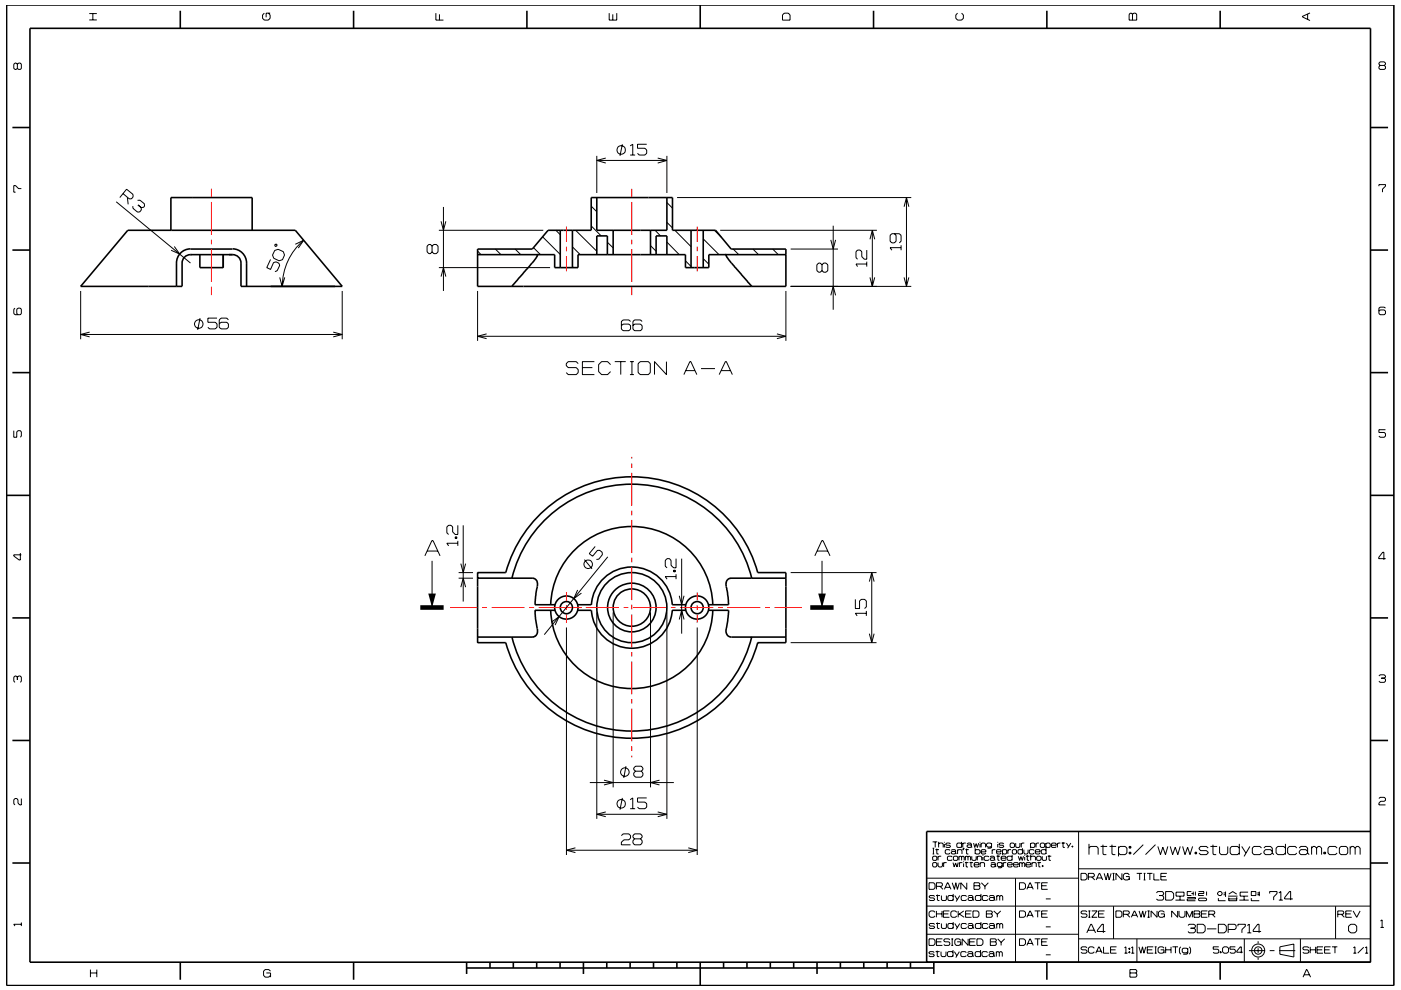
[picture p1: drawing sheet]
<svg xmlns="http://www.w3.org/2000/svg" width="297mm" height="210mm" viewBox="0 0 297 210" stroke-linecap="round" stroke-linejoin="round" font-family="sans-serif">
<g fill="none" stroke="#000" stroke-width=".21">
<path d="M3.7 13.6l-.3-.2h-.2l-.3 .2v.9l.3 .2 .5-.2M3.7 13.6l.2-.2h.4l.2 .2v.9l-.2 .2h-.4l-.2-.2M3.7 13.6v.9M18.9 4.2h1.6M18.9 2.9h1.6M19.7 2.9v1.3M56 2.8l-.3 .4v.7l.3 .4h.9l.4-.4v-.7l-.4-.4M57.3 2.8h-.9v.9M92.4 2.8v1.5h1.6M93.2 3v1.3M129.2 2.8v1.5h1.6v-1.5M129.9 3v1.3"/>
<path d="M166.3 2.8h.8l.4 .4v1.1h-1.6v-1.1zM203 2.8l-.4 .4v.7l.4 .4h.9l.4-.4v-.7l-.4-.4M239.6 2.8h.3l.2 .2 .3-.2h.3l.3 .2v1.3h-1.6v-1.3zM240.1 3v1.3M277.2 3v1.1M277.7 2.7l-1.6 .8v.1l1.6 .8M292.6 13.9l-.2-.3v-.2l.2-.3h.9l.2 .3v.2l-.2 .3M292.6 13.9l-.2 .2v.4l.2 .2h.9l.2-.2v-.4l-.2-.2M292.6 13.9h.9M126.5 33.1v7.8M126.5 34h14.9M128.4 33.5l-1.9 .5 1.9 .6"/>
<path d="M132 30.6l-.6 2.5M133.6 30.9l.6-.3v2.3M133.6 32.9h1.1M137.1 30.6h-1.9v.8h1.5l.4 .4v.7l-.4 .4h-1.2l-.3-.4M139.4 33.5l2 .5-2 .6M141.4 33.1v7.8M292.4 39.5v-.3h1.3v.3l-.6 .6v.7M4.5 40h-.6l-.6-.6h-.4v1.4h.4M24.6 42.8l15.8 13M26.1 41.1l1.3 1.1h.5l.3-.5v-.5l-1.4-1.1-1.4 1.8M27 41.9l.2 1.4M28.2 43.7v.5l1 .8h.4l.4-.5-.1-.5"/>
<path d="M29.2 42.5h.5l.9 .7v.5l-.2 .3h-.5M29.2 43.5l.7 .5M37 52.3l1.1 1.6-1.8-.8M57.4 55l-.8 1.8 .8 .3 .6-1.4 .5-.2 .6 .3 .2 .5-.5 1.1-.5 .2M58.2 53.1l.8-.2 1.1 .5 .2 .7-.4 1-.7 .2-1.2-.5-.2-.7zM58.3 51.9l.4-.1v.4h-.4zM59.3 58.8l.5 1.9 .6-1.9M62.6 51.8l1.8-.8-1.2 1.6M64.4 51a12.8 12.8 0 0 0-4.5 9.7M91.6 52.2v1.2M91.6 52.2l-.3-.3h-.4l-.4 .3v1.2l.4 .4h.4l.3-.4M91.6 52.2l.4-.3h.5l.4 .3v1.2l-.4 .4h-.5l-.4-.4"/>
<path d="M93 48.8h22.2M93.1 56.8h23.5M93.5 46.9l.5 1.9 .5-1.9M93.5 58.7l.5-1.9 .5 1.9M94 43.9v17.8M101.3 53.2l.7 .8M105 52.8l1.2 1.2M109.2 52.8l1.2 1.2M113.1 52.5l1.5 1.5M115 50.2l3.8 3.8M117.9 48.8l.9 1M121.4 52.4l1.6 1.6"/>
<path d="M121.4 56.5l.2 .3M122 48.8l4.5 4.5M125.3 47.9l2.2 2.1M125.3 43.7l1.2 1.2M128.8 51.4l1.2 1.2M137.9 52.1l1.2 1.2M138.9 48.8l1.1 1.2M141.4 43l1.2 1.2M141.4 47.2l1.2 1.1M141.4 51.3l2.6 2.7M143.1 48.8l3.4 3.5M143.6 41.9h49.6"/>
<path d="M145.3 55.3l1.2 1.2M149.1 50.7l3.3 3.3M149.1 54.9l1.2 1.1M151.5 48.8l1.4 1.5M152.7 48.8h33.2M155.5 52.8l1.1 1.2M159.6 52.8l1.2 1.2M163.8 52.8l1.2 1.2M167.6 52.8h10.1M174.3 56.2v1.2M174.3 56.2l-.4-.4h-.3l-.4 .4v1.2l.4 .3h.3l.4-.3M174.3 56.2l.3-.4h.5l.4 .4v1.2l-.4 .3h-.5l-.3-.3"/>
<path d="M176.1 50.9l.6 1.9 .5-1.9M176.7 47.9v17.8M183.8 56h-2.3l.3 .5M183.8 53v2h-.5l-.6-.6v-1l-.3-.4h-.6l-.3 .4v1.2l.3 .4M183.8 55.5v1M184.4 58.8l.6 1.9 .5-1.9M184.4 50.8l.6-2 .5 2M185 48.8v11.9M189.6 49.6l.4 .3v1.3l-.4 .3h-.5l-.4-.3v-1.3l.4-.3h1.6l.3 .3v1.3l-.3 .3M191 52.5h-2.3l.4 .6M191 52v1.1M191.7 58.8l.5 1.9 .5-1.9"/>
<path d="M191.7 43.9l.5-2 .5 2M192.2 41.9v18.8M3.2 65.4l-.3 .2v.9l.3 .3h1.1l.2-.3v-.9l-.2-.2h-.5l-.2 .2v.9l.2 .3M17.1 61.7v10.3M17.1 70.9h55.5M19 70.4l-1.9 .5 1.9 .6M42.4 67.5l-.5 2.5M46 67.5h-1.9v.9h1.5l.4 .3v.7l-.4 .4h-1.2l-.3-.4M48.4 67.9l-.3-.4h-1.2l-.4 .4v1.5l.4 .4h1.2l.3-.4v-.7l-.3-.3h-1.2l-.4 .3M70.7 70.4l1.9 .5-1.9 .6M72.6 61.7v10.3M101.3 61.7v10.6"/>
<path d="M101.3 71.3h65.3M103.2 70.8l-1.9 .5 1.9 .5M122.6 77.1l-.4-.4h-1.7l-.4 .4v.4l.4 .5h1.7l.4 .4v.6l-.4 .5h-1.7l-.4-.5M123.5 78h2.1M126 76.7h-2.5v2.8h2.5M129.5 77.3l-.7-.6h-1.2l-.7 .6v1.5l.7 .7h1.2l.7-.7M130.3 76.7h2.4M131.6 76.7v2.8M133.6 76.7h.8M133.6 79.5h.8M133.7 68.2l-.4-.3h-1.2l-.4 .3v1.6l.4 .3h1.2l.4-.3v-.7l-.4-.4h-1.2l-.4 .4M134 76.7v2.8"/>
<path d="M135.3 77.1l.5-.4h1.7l.4 .4v1.9l-.4 .5h-1.7l-.5-.5zM136.1 68.2l-.3-.3h-1.3l-.3 .3v1.6l.3 .3h1.3l.3-.3v-.7l-.3-.4h-1.3l-.3 .4M141.3 76.7v2.8l-2.5-2.8v2.8M145 79.5l1.3-2.8h.2l1.2 2.8M145.4 78.6h1.9M148.6 78.2h3M152.5 79.5l1.3-2.8h.2l1.3 2.8M152.9 78.6h2M164.7 70.8l1.9 .5-1.9 .5M166.6 61.7v10.6M167.6 60.7h25.6M176.1 62.6l.6-1.9 .5 1.9"/>
<path d="M293.7 65.4l-.2-.3h-.9l-.2 .3v1.1l.2 .3h.9l.2-.3v-.5l-.2-.3h-.9l-.2 .3M2.9 91.3v1.4h.7v-1.1l.2-.3h.5l.2 .3v.9l-.2 .2M293.7 91.1h-1.3v.6h1.1l.2 .3v.5l-.2 .2h-.9l-.2-.2M4.3 117.3v1.5h-.2l-1.2-.9v-.2h1.6M90.1 117.9l1.5-3.2h.2l1.5 3.2M90.6 116.9h2.2M91.6 119v9.9M96.5 113.9h.4v.3h-.4zM96.5 114h.4M97.1 115.2h-2.4l.4 .6M97.1 111.4v2h-.6l-.5-.6v-1l-.4-.4h-.5l-.4 .4v1.2l.4 .4M97.1 114.7v1.1"/>
<path d="M97.7 119.5l.5 1.9 .5-1.9M98.2 111.4v16.2M123.9 118.7l1.6 1.9M126.2 115.9l-1.3 1.5 .7 .6 1.1-1.3h.4l.6 .4v.5l-.7 1-.6 .1M128.9 118.1l-13.5 16.5M143.3 118.5v1.9h-.5l-.5-.5v-1l-.4-.4h-.5l-.3 .4v1.2l.3 .3M144.5 118.5v15.9M172.8 117.9l1.4-3.2h.3l1.5 3.2M173.3 116.9h2.2M174.3 119v9.9M293.8 118.5h-1.5v-.3l.9-1.1h.2v1.6M97.2 122.6h3.1"/>
<path d="M97.2 121.5h3.1M97.7 124.5l.5-1.9 .5 1.9M116.9 131.9l1.6-1.1-.8 1.8M120.1 133.1v48.2M122.5 125.1l-.8 1.9 1.6-1.2M126.5 129.9v43.8M130 129.9v37.1M137.9 129.9v37.1M141.4 129.9v43.8M142.8 120.9h.4v.4h-.4zM142.8 121.1h.4M143.3 122.3h-2.2l.3 .5"/>
<path d="M143.3 121.8v1M144 126.4l.5 1.9 .5-1.9M144 131.4l.5-1.9 .5 1.9M147.8 133.1v48.2M167.6 121.4h18.2M167.6 136.3h18.2M181.4 127.1v2h.8v-1.6l.4-.4h.7l.4 .4v1.2l-.4 .4M183.7 130.1h-2.3l.3 .5M183.7 129.6v1M184.3 123.4l.5-1.9 .5 1.9M184.3 134.4l.5 1.9 .5-1.9M184.8 121.5v14.8"/>
<path d="M3.7 143.6l-.3-.2h-.2l-.3 .2v.9l.3 .2M3.7 143.6l.2-.2h.4l.2 .2v.9l-.2 .2M3.7 143.6v.6M292.4 143.4l.2-.3h.9l.2 .3v.2l-.2 .2M292.9 143.8h.6M293.5 143.8l.2 .3v.4l-.2 .2h-.9l-.2-.2M4.5 169.4v1.3h-.3l-.4-.4v-.7l-.2-.2h-.4l-.3 .2v.9l.3 .2M122 179.8l-1.9 .5 1.9 .5M125.1 166h17.8M126.5 172.7h14.9M128.1 165.5l1.9 .5-1.9 .5M128.4 172.2l-1.9 .5 1.9 .5"/>
<path d="M131.7 177.2l.4-.3h1.2l.4 .3v.6l-.4 .3h-1l-.6 .5v.6h2M132 169.2l-.6 2.5M132.7 162.5l-.5 2.5M133.6 169.6l.6-.4v2.3M133.6 171.5h1.1M134.5 177.9l-.3 .4v.5l.3 .4h1.3l.3-.4v-.5l-.3-.4M134.5 177.9l-.3-.3v-.4l.3-.3h1.3l.3 .3v.4l-.3 .3M134.5 177.9h1.3M134.7 163.6l-.3-.4v-.3l.3-.4h1.3l.3 .4v.3l-.3 .4M134.7 163.6l-.3 .3v.6l.3 .3h1.3l.3-.3v-.6l-.3-.3M134.7 163.6h1.3M137.1 169.2h-1.9v.9h1.5l.4 .4v.7l-.4 .3h-1.2l-.3-.3"/>
<path d="M139.4 172.2l2 .5-2 .5M139.8 165.5l-1.9 .5 1.9 .5M145.9 179.8l1.9 .5-1.9 .5M197.7 178.6h1M197.7 179.9h.4M197.9 179.9v1.2M198.3 178.6v1.1M198.6 180v1.1h.4M199 179l.2-.2h.6l.2 .2v.7M199 178.6v1.1M200.2 178.6v.1M200.2 179v.7"/>
<path d="M201.5 179l-.2-.2h-.6l-.2 .3 .2 .2h.6l.2 .3-.2 .1h-.6l-.2-.1M203.9 179l-.2-.2h-.7l-.1 .2v.6l.1 .1h.7l.2-.1M203.9 178.6v1.1M204.1 178.8v.9M204.2 179.9h.2l-.2 .4zM204.3 179.9l-.1 .4M204.8 178.8h-.5l-.2 .2M204.9 180v1.1h.4M205 179l.2-.2h.6l.2 .2v.6M206 179.4l-.2-.2h-.6l-.2 .2 .2 .3h.6l.2-.1M206 179.6l.1 .1M206.4 178.8l.3 .9 .3-.8 .2 .8 .3-.9"/>
<path d="M206.8 179.9v1.2M207.8 178.6v.1M207.8 179v.7M208 179l.2-.2h.5l.3 .2v.7M208 178.8v.9M210.2 179l-.2-.2h-.6l-.2 .2v.4l.2 .3h.6l.2-.3M210.2 178.8v.9l-.2 .2h-.6M211.5 178.6v.1M211.5 179v.7M212.8 179l-.2-.2h-.6l-.2 .3 .2 .2h.6l.2 .3-.2 .1h-.6l-.2-.1M214.3 178.8h.6l.2 .2v.6l-.2 .1h-.6l-.1-.1v-.6zM215.3 178.8v.8l.2 .1h.6l.1-.1v-.8"/>
<path d="M216.5 178.8v.9M216.8 179.9v1.2M217.2 178.8h-.5l-.2 .2M218.5 179l.2-.2h.5l.2 .2v.6l-.2 .1h-.5l-.2-.1M218.5 178.8v1.1M219.7 178.8v.9M220.3 178.8h-.5l-.1 .2M220.6 179l.2-.2h.5l.2 .2v.6l-.2 .1h-.5l-.2-.1zM221.7 179l.3-.2h.5l.2 .2v.6l-.2 .1h-.5l-.3-.1M221.7 178.8v1.1M221.8 179.9v1.2M222.9 179.3h1l-.1-.5h-.7l-.2 .2v.6l.2 .1h.7l.1-.1"/>
<path d="M224.2 178.8v.9M224.8 178.8h-.4l-.2 .2M225.1 178.8h.7M225.4 178.6v1.1h.4M226.1 178.8l.5 .8M227 178.8l-.6 1.1M227.3 179.4h.2v.3h-.2zM227.4 179.4v.3M228.7 176.4v27.7M230.9 179.9l.3-.4h1.3l.3 .4v1.4M230.9 179v2.3M233.3 179.5h1.4"/>
<path d="M233.8 179.2v1.9l.2 .2h.6M235.2 179.5h1.4M235.8 179.2v1.9l.2 .2h.5M237.1 179.9l.4-.4h1l.4 .4v1l-.4 .4h-1l-.4-.4M237.1 179.5v2.1M239.4 179.5h.4v.4h-.4zM239.6 179.5v.4M242.4 179.2l-2.1 2.1M245 179.2l-2.1 2.1M245.5 179.5l.5 1.8 .5-1.6 .6 1.6 .5-1.8M248.1 179.5l.5 1.8 .6-1.6 .5 1.6 .5-1.8M250.7 179.5l.5 1.8 .6-1.6 .5 1.6 .6-1.8"/>
<path d="M256.2 179.9l-.4-.4h-1.2l-.4 .4 .4 .5h1.2l.4 .5-.4 .4h-1.2l-.4-.4M256.6 179.5h1.5M257.2 179.2v1.9l.1 .2h.6M258.6 179.5v1.4l.3 .4h1.1l.3-.4v-1.4M262.8 179.9l-.4-.4h-1.2l-.4 .4v1l.4 .4h1.2l.4-.4M262.8 179v2.3M263.3 179.5l.9 1.4M265 179.5l-1.2 2.1M267.5 179.9l-.4-.4h-1.2l-.4 .4v1l.4 .4h1.2l.4-.4M268 179.9l.3-.4h1.1l.3 .4v1M272.5 179.9l-.3-.4h-1.3l-.3 .4v1l.3 .4h1.3l.3-.4M272.5 179v2.3"/>
<path d="M274.9 179.9l-.3-.4h-1.2l-.4 .4v1l.4 .4h1.2l.3-.4M275.5 179.9l.3-.4h1.1l.3 .4v1M278.1 179.9l.3-.4h.4l.3 .4M278.1 179.5v1.8M279.1 179.9l.4-.4h.3l.4 .4v1.4M279.1 179.9v1.4M283.5 179.9l-.4-.4h-1.2l-.3 .4v1l.3 .4h1.2l.4-.4M284.3 179.5h1.1l.3 .4v1l-.3 .4h-1.1l-.3-.4v-1zM286.3 179.9l.3-.4h.3l.4 .4M286.3 179.5v1.8M287.3 179.9l.4-.4h.3l.4 .4v1.4M287.3 179.9v1.4"/>
<path d="M292.4 169.4l.2-.3h.9l.2 .3v.3l-.2 .3h-.8l-.3 .3v.4h1.3M4.5 195.7v.7M4.5 196h-1.6l.3 .4M120.1 180.3h27.7M196.5 198.2h32.2M196.5 192.2h94.1M196.6 186.3h32.1M197 199.1h.9l.3 .4v.7l-.3 .3h-.9zM197 187.2h.9l.3 .4v.7l-.3 .3h-.9zM197.7 181.1h.4M197.7 181.8l.2-.2h.6l.1 .2v.5l-.1 .2h-.6l-.2-.2zM197.7 183.1l.2-.1h.6l.1 .1v.6l-.1 .2h-.6l-.2-.2z"/>
<path d="M198.2 190.2l-.2-.3h-.8l-.2 .3 .2 .3h.8l.2 .3-.2 .2h-.8l-.2-.2M198.2 196.1l-.2-.2h-.8l-.2 .2 .2 .3h.8l.2 .2-.2 .3h-.8l-.2-.2M198.2 193.5l-.2-.3h-.7l-.3 .3v.8l.3 .3h.7l.2-.3M198.3 180.2h.8M198.5 189.9h.8M198.5 195.9h.8M198.5 188h1.1l.2-.2v-.4l-.2-.2h-1.1v1.4M198.5 199.8h1.1M198.5 193.2v1.4M198.5 193.8h1.2M198.7 189.7v1.2l.5 .1M198.7 195.7v1.1l.5 .1"/>
<path d="M198.9 183v.7l.2 .2h.5l.2-.2v-.7M198.9 181.6v.9M199.3 188l.6 .6M199.6 181.6h-.5l-.2 .2M199.6 189.9v.9l.2 .2h.6l.3-.2v-.9M199.6 195.9v.8l.2 .2h.6l.3-.2v-.8M199.7 193.2v1.4M199.8 199.1h-1.3v1.4h1.3M200 193.8h1.1M200.1 183v.9M200.2 188.6l.7-1.4h.1l.6 1.4M200.4 188.2h1"/>
<path d="M200.7 183h-.5l-.1 .1M201.3 193.2h-1.3v1.4h1.3M201.4 199.3l-.2-.2h-.9l-.2 .5 .2 .2h.9l.2 .2v.3l-.2 .2h-.9l-.2-.2M201.4 180.4l-.1-.2h-.7l-.2 .2v.5l.2 .2h.7l.1-.2M201.7 180.4l.2-.2h.5l.2 .2v.5M201.7 199.1h.4M201.9 199.1v1.4M201.9 187.2l.5 1.4 .2-1.4 .4 1.4 .4-1.4M201.9 181.8l-.2-.2h-.7l-.1 .2v.5l.1 .2h.7l.2-.2M202.1 183l.2 .9 .3-.9 .3 .9 .3-.9M202.1 190.2l-.2-.3h-.7l-.2 .3v.6l.2 .2h.7l.2-.2M202.1 196.1l-.2-.2h-.7l-.2 .2v.6l.2 .2h.7l.2-.2"/>
<path d="M202.1 189.6v1.4M202.1 195.6v1.3M202.1 181.8l.2-.2h.6l.2 .2v.5l-.2 .2h-.6l-.2-.2zM202.4 189.9l.5 .9M202.4 195.9l.5 .8M202.6 180.8l-.2-.2h-.5l-.2 .2 .2 .3h.5l.2-.2M202.6 180.9l.2 .2M202.9 193.5l-.3-.3h-.7l-.3 .3v.8l.3 .3h.7l.3-.3M202.9 199.8h.8v.7M203 180.4l.2-.2h.6l.2 .2v.7M203 180.2v.9M203.2 193.2v1.4"/>
<path d="M203.3 181.8l.2-.2 .4 .2M203.3 181.6v.9M203.4 193.8l1 .8M203.4 183v.9M203.5 189.9l-.8 1.3M203.5 195.9l-.8 1.2M203.7 199.5l-.3-.4h-.7l-.3 .4v.7l.3 .3h.7l.3-.3M203.9 181.8v.7M203.9 181.8l.1-.2 .4 .2v.7M204 183h-.4l-.2 .1M204.3 182.7v.2M204.3 183.1v.8"/>
<path d="M204.3 193.2l-1.1 .8M204.6 183h.7M204.7 180.2h.7M204.7 181.6v.9M204.7 181.8l.1-.2 .4 .2M204.7 193.8h1.1M204.8 182.8v1l.4 .1M204.9 190.2l-.2-.3h-.7l-.2 .3v.6l.2 .2h.7l.2-.2M204.9 196.1l-.2-.2h-.7l-.2 .2v.6l.2 .2h.7l.2-.2M205 187.2v1.4l-1.3-1.4v1.4M205.2 190.2l.2-.3h.7l.2 .3v.6M205.2 196.1l.2-.2h.7l.2 .2v.6"/>
<path d="M205.2 181.8v.7M205.2 181.8l.2-.2 .4 .2v.7M205.3 199.1v1.4l-1.3-1.4v1.4M205.6 183h.7M205.6 199.8h1M205.9 182.8v1l.3 .1M206 193.2h-1.3v1.4h1.3M206 181.6v.7l.2 .2h.6l.2-.2v-.7M206.3 193.2h1l.3 .3v.8l-.3 .3h-1zM206.3 190.6l-.2-.2h-.7l-.2 .2 .2 .4h.7l.2-.2M206.3 196.5l-.2-.2h-.7l-.2 .2 .2 .4h.7l.2-.2M206.3 190.8l.2 .2"/>
<path d="M206.3 196.7l.2 .2M206.5 187.2h1.1l.2 .2-.2 .5 .2 .2v.3l-.2 .2h-1.1zM206.5 187.9h1.1M206.5 183.4h1.1l-.2-.4h-.7l-.2 .1v.6l.2 .2h.7l.2-.2M206.8 180.4l.1-.2h.7l.2 .2v.5l-.2 .2h-.7l-.1-.2M206.8 199.1h-1.2v1.4h1.2M207.1 199.1h1l.3 .4v.7l-.3 .3h-1zM207.2 181.8l.2-.2h.5l.2 .2v.7M207.2 181.6v.9M207.8 183.1l.2-.1h.6l.1 .1v.8M207.8 183v.9M208 190.2l-.2-.3h-.8l-.2 .3v.6l.2 .2h.8l.2-.2"/>
<path d="M208 196.1l-.2-.2h-.8l-.2 .2v.6l.2 .2h.8l.2-.2M208 189.6v1.4M208 195.6v1.3M208 180.7h1v-.3l-.2-.2h-.6l-.2 .2v.5l.2 .2h.6l.2-.2M208.1 187.2l.7 .8M208.4 181.3v.2M208.4 181.8v.7M208.8 188v.6M209.1 193.2h1.1l.2 .2-.2 .4 .2 .2v.3l-.2 .3h-1.1zM209.1 193.8h1.1M209.5 190.2l-.3-.3h-.7l-.2 .3v.6l.2 .2h.7l.3-.2M209.5 196.1l-.3-.2h-.7l-.2 .2v.6l.2 .2h.7l.3-.2"/>
<path d="M209.5 187.2l-.7 .8M209.7 181.8l-.2-.2h-.7l-.1 .2v.5l.1 .2h.7l.2-.2M209.7 190.2l.3-.3h.6l.2 .3v.6M209.7 196.1l.3-.2h.6l.2 .2v.6M209.9 181.8l.2-.2h.5l.3 .2v.5M210 199.1h1l.2 .2-.2 .5 .2 .2v.3l-.2 .2h-1zM210 199.8h1M210.1 183.1l.2-.1h.5l.2 .1v.6M210.4 180.2v.9M210.7 193.2l.8 .7M210.8 190.6l-.2-.2h-.6l-.3 .2v.2l.3 .2h.6l.2-.2M210.8 196.5l-.2-.2h-.6l-.3 .2v.2l.3 .2h.6l.2-.2"/>
<path d="M210.8 190.8l.2 .2M210.8 196.7l.2 .2M210.9 182.2l-.3-.3h-.5l-.2 .3 .2 .3h.5l.3-.2M210.9 182.3l.1 .2M211 183.5l-.2-.2h-.5l-.2 .2 .2 .4h.5l.2-.2M211 183.7l.2 .2M211 180.2h-.4l-.2 .2M211.3 181.6h.7M211.3 180.7h1l-.2-.5h-.6l-.2 .2v.5l.2 .2h.6l.2-.2M211.3 190.2l.2-.3 .5 .3M211.3 189.9v1.1M211.3 195.9v1"/>
<path d="M211.3 196.1l.2-.2 .5 .2M211.5 193.9v.7M211.5 199.1l.8 .8M211.6 181.4v1l.3 .1M212 190.2l.2-.3 .4 .3v.8M212 190.2v.8M212 196.1v.8M212 196.1l.2-.2 .4 .2v.8M212.2 193.2l-.7 .7M212.3 182h1v-.2l-.2-.2h-.6l-.2 .2v.5l.2 .2h.6l.2-.2M212.3 199.9v.6M212.5 183.1l-.2-.1h-.7l-.2 .1v.5l.2 .2h.7l.2-.2"/>
<path d="M212.5 183v.9l-.2 .2h-.7M212.6 180.4l.1-.2h.6l.1 .2v.5l-.1 .2h-.6l-.1-.2M212.6 180.2v1.1M212.7 183v.9M213 199.1l-.7 .8M213.4 183h-.5l-.2 .1M213.6 183.4h1l-.1-.4h-.7l-.2 .1v.6l.2 .2h.7l.1-.2M213.7 180.2v.9M214.4 180.2h-.5l-.2 .2M214.6 181.8l-.2-.2h-.7l-.2 .2v.5l.2 .2h.7l.2-.2M214.6 181.3v1.2M214.6 180.4l.2-.2h.5l.2 .2v.5l-.2 .2h-.5l-.2-.2z"/>
<path d="M214.9 183.4h1l-.2-.4h-.6l-.2 .1v.6l.2 .2h.6l.2-.2M215.3 186.3v17.8M215.9 181.6l.3 .9 .2-.8 .3 .8 .3-.9M216.2 183v.9M216.2 183.1l.2-.1 .3 .1M216.2 199.1h.9l.3 .4v.7l-.3 .3h-.9zM216.2 187.2h.9l.3 .4v.7l-.3 .3h-.9zM216.2 193.2h.9l.3 .3v.8l-.3 .3h-.9zM216.7 183.1l.2-.1 .4 .1v.8M216.7 183.1v.8M216.8 180.4l-.2-.2h-.6l-.2 .2v.5l.2 .2h.6l.2-.2M217.1 180.2v.7l.2 .2h.5l.2-.2v-.7"/>
<path d="M217.3 181.3v.2M217.3 181.8v.7M217.5 183.4h1l-.1-.4h-.7l-.2 .1v.6l.2 .2h.7l.1-.2M217.5 181.6h.8M217.7 194.6l.7-1.4 .7 1.4M217.7 188.6l.7-1.4 .7 1.4M217.8 181.4v1l.4 .1M217.9 194.1h1M217.9 188.2h1M218.5 181.8l.2-.2h.6l.2 .2v.7M218.5 181.3v1.2M218.8 183.1l.2-.1h.5l.2 .1v.8"/>
<path d="M218.8 183v.9M219.2 180.4l-.1-.2h-.7l-.2 .2v.5l.2 .2h.7l.1-.2M219.4 199.1h1.2M219.4 193.2h1.2M219.4 187.2h1.2M219.5 180.7h1l-.2-.5h-.6l-.2 .2v.5l.2 .2h.6l.2-.2M219.8 181.8l.2-.2h.5l.2 .2v.5l-.2 .2h-.5l-.2-.2zM220 183h.7M220 187.2v1.4M220 193.2v1.4M220 199.1v1.4M220.3 182.8v1l.3 .1"/>
<path d="M220.8 199.8h1.1M220.8 193.8h1.1M220.8 187.9h1.1M221 183.6h.1v.2h-.1zM221 181.6v.7l.1 .2h.6l.2-.2v-.7M221.1 183.6v.2M221.7 196.6h1.1M221.7 190.7h1.1M221.8 180.4l-.2-.2h-.6l-.2 .2v.5l.2 .2h.6l.2-.2M222.1 199.1h-1.3v1.4h1.3M222.1 187.2h-1.3v1.4h1.3M222.1 193.2h-1.3v1.4h1.3"/>
<path d="M222.1 181.6h.8M222.4 181.4v1l.4 .1M228.7 199.1h61.9M228.7 184.3h61.9M229.2 185.2h.9l.4 .4v.7l-.4 .3h-.9zM230.4 197.9l.9-1.9h.1l.9 1.9M230.5 193.4l-.2-.2h-.9l-.2 .2 .2 .4h.9l.2 .2v.3l-.2 .3h-.9l-.2-.3M230.7 197.3h1.3M230.8 186h1l.2-.2v-.3l-.2-.3h-1v1.4M230.8 193.2h.4M230.8 194.6h.4M231 193.2v1.4"/>
<path d="M231.5 186l.6 .6M231.5 193.2h1.1l-1.1 1.4h1.1M232.4 186.6l.6-1.4h.2l.6 1.4M232.6 186.2h1M232.9 193.8h1.1M234.1 185.2l.4 1.4 .4-1.4 .3 1.4 .4-1.4M234.2 193.2h-1.3v1.4h1.3M234.4 197.6h-1.7v-.3l.9-1.3h.3v1.9M235.9 185.2h.4M235.9 186.6h.4M236.1 185.2v1.4M236.1 192.2v6.9"/>
<path d="M236.6 193.2h1l.3 .3v.8l-.3 .3h-1zM237.9 185.2v1.4l-1.3-1.4v1.4M238.2 193.9h1l.2-.2v-.3l-.2-.2h-1v1.4M238.7 185.9h.7v.7M238.9 193.9l.7 .7M239.4 180.8h.4v.3h-.4zM239.4 185.6l-.3-.4h-.6l-.3 .4v.7l.3 .3h.6l.3-.3M239.6 180.8v.3M239.9 194.6l.6-1.4 .7 1.4M240.1 194.1h.9M241 185.2h1.1M241 199.1v5"/>
<path d="M241.5 193.2l.4 1.4 .4-1.4 .3 1.4 .4-1.4M241.6 185.2v1.4M242.5 185.2h.4M242.5 186.6h.4M242.7 185.2v1.4M243.2 185.2h1.1M243.3 193.2h.5M243.3 194.6h.5M243.5 193.2v1.4M243.8 185.2v1.4M244.6 185.2v1.4h1.2M245.2 189.4l.2-.3h1.1l.2 .3-.2 .5"/>
<path d="M245.3 193.2v1.4l-1.2-1.4v1.4M245.7 189.9h.8M246.1 193.8h.8v.8M246.1 185.9h1.1M246.5 189.9l.2 .3v.5l-.2 .2h-1.1l-.2-.2M246.9 193.5l-.4-.3h-.6l-.3 .3v.8l.3 .3h.6l.4-.3M247.1 189.1h1.3l.4 .4v1l-.4 .4h-1.3zM247.4 185.2h-1.3v1.4h1.3M249.2 190.9h2M249.3 189.2h1.7v.9h-1.7zM249.7 193.2v1.4l-1.3-1.4v1.4M250 193.2v1.1l.3 .3h.6l.3-.3v-1.1"/>
<path d="M250.2 190.1v.8M251.5 194.6v-1.4l.7 1.4 .6-1.4v1.4M251.7 190.4h1.7v.3h-1.7v.3h1.7M251.9 196.3l.2-.3h1.1l.2 .3v.3l-.2 .3M252.4 196.9h.8M252.6 189.1h-.9v.8h.9M252.6 189.5h.4M253 189.1v.8M253.1 193.2h1.1l.2 .2-.2 .4 .2 .3v.2l-.2 .3h-1.1zM253.1 193.8h1.1M253.2 196.9l.2 .2v.5l-.2 .3h-1.1l-.2-.3M253.4 180.8h.3v.3h-.3z"/>
<path d="M253.4 189.1v.8M253.5 180.8v.3M253.8 196h1.3l.4 .5v.9l-.4 .5h-1.3zM254.1 189.1h1.1v.4h-1.1v.4h1.1M254.3 190.5h1.3l.2 .4-.2 .1h-1.3l-.2-.1zM254.7 193.8h1.1M255.8 189.1v.8M255.9 197h2M256 193.2h-1.3v1.4h1.3M256.3 193.9h1l.3-.2v-.3l-.3-.2h-1v1.4M257 193.9l.6 .7M258.3 196h1.3l.4 .5v.9l-.4 .5h-1.3z"/>
<path d="M258.3 190.5v.5h1.5M258.4 189.1h.5l.2 .3v.2l-.2 .3h-.5l-.3-.3v-.2zM259.4 189.4h.4M259.4 189.8h.4M259.8 189.1v1.1M260.4 190.1h2M260.4 197.1h1.4l.3-.2v-.6l-.3-.3h-1.4v1.9M260.5 190.7h1.7M260.5 190.4v.6h1.7v-.6M260.5 189.6l.9-.5 .8 .5M262.5 196.5v-.5h1.5v.5l-.7 .6v.8M262.8 190.9h1.9"/>
<path d="M263.8 190.1v.8M263.8 199.1v5M264.5 197.9h.8M264.5 196.3l.4-.3v1.9M264.6 189.2h-1.7v.9h1.7M265.3 189.1h1v.8h-1zM265.3 190.5v.5h1.7M266.6 189.4h.4M266.6 189.8h.4M266.7 199.6v.5M267 189.1v1M267.4 197.6h-1.7v-.3l1-1.3h.2v1.9"/>
<path d="M269.2 189.5v-.4h1.6v.4l-.8 .7v.7M269.7 180.6l-.3-.4h-1.1l-.3 .4v.3l.3 .4h1.1l.3-.4M269.7 180.9l.4 .4M271.1 190.9h.9M271.1 189.4l.5-.3v1.8M274.1 190.7h-1.7v-.3l1-1.3h.2v1.8M275.7 199.1v5M277.2 180.6l-.3-.4h-1.1l-.3 .4v.3l.3 .4h1.1l.3-.4M277.2 180.9l.4 .4M280.7 180.8h.3v.3h-.3zM280.9 180.8v.3M283.2 192.2v6.9"/>
<path d="M283.6 193.9h1.1l.2-.2v-.3l-.2-.2h-1.1v1.4M284.4 193.9l.6 .7M285.3 193.8h1.1M285.9 196.5l.5-.5h.8l.5 .5v.9l-.5 .5h-.8l-.5-.5zM286.6 193.2h-1.3v1.4h1.3M286.9 193.2l.8 1.4 .7-1.4M292.7 195.4l.3-.3v1.6M292.7 196.7h.7M19.2 206.4h1.3M19.2 205.7v1.6M20.5 205.7v1.6M56.5 206.4h.9v.9"/>
<path d="M57.4 206l-.4-.4h-.8l-.3 .4v.9l.3 .4h.8l.4-.4M198.1 202l-.2-.2h-.8l-.2 .2 .2 .3h.8l.2 .3-.2 .3h-.8l-.2-.2M198.4 201.8h.8M198.7 201.6v1.2l.4 .1M199.5 201.8v.9l.2 .2h.7l.2-.2v-.9M201.7 200.5h.4M202.1 202l-.3-.2h-.7l-.2 .2v.7l.2 .2h.7l.3-.2M202.1 201.5v1.4M202.3 201.8l.6 .9M203.4 201.8l-.8 1.3M204.9 202l-.3-.2h-.7l-.2 .2v.7l.2 .2h.7l.3-.2M205.1 202.1l.3-.3h.6l.2 .3v.6"/>
<path d="M206.2 202.5l-.2-.2h-.6l-.3 .2v.2l.3 .2h.6l.2-.2M206.2 202.7l.3 .2M207.9 202.1l-.2-.3h-.7l-.2 .3v.6l.2 .2h.7l.2-.2M207.9 201.5v1.4M209.4 202.1l-.2-.3h-.8l-.2 .3v.6l.2 .2h.8l.2-.2M209.7 202.1l.2-.3h.6l.2 .3v.6M210.7 202.5l-.2-.2h-.6l-.2 .2 .2 .4h.6l.2-.2M210.7 202.7l.2 .2M211.2 201.8v1.1M211.2 202.1l.2-.3 .5 .3M211.9 202.1l.2-.3 .4 .3v.8M211.9 202.1v.8"/>
<path d="M217.7 200.5l.7-1.4 .7 1.4M217.9 200.1h1M221.7 202.5h1.1M230.5 201l-.2-.2h-.9l-.2 .4 .2 .3h.9l.2 .2v.3l-.2 .2h-.9l-.2-.2M232 201.1l-.3-.3h-.6l-.3 .3v.8l.3 .3h.6l.3-.3M232.3 202.2l.7-1.4 .7 1.4M232.5 201.8h1M234 200.8v1.4h1.2M235.5 201.5h1M236.7 200.8h-1.2v1.4h1.2M238.4 202.2h.7M238.4 201l.3-.2v1.4"/>
<path d="M239.3 201.1h.3v.2h-.3zM239.3 201.9h.3v.2h-.3zM239.4 201.1v.2M239.4 201.9v.2M239.6 205.6h1.2l.2 .3-.2 .5 .2 .2v.4l-.2 .3h-1.2zM239.6 206.4h1.2M239.9 202.2h.6M239.9 201l.3-.2v1.4M241.5 200.8l.4 1.4 .3-1.4 .3 1.4 .4-1.4M243.2 201.5h1.1M244.5 200.8h-1.3v1.4h1.3M244.8 200.8h.4"/>
<path d="M244.8 202.2h.4M245 200.8v1.4M246.1 201.5h.7v.7M246.8 201.1l-.3-.3h-.6l-.4 .3v.8l.4 .3h.6l.3-.3M247.1 201.5h1.2M247.1 200.8v1.4M248.3 200.8v1.4M248.6 200.8h1.2M249.2 200.8v1.4M250.4 200.8a1.09 1.09 0 0 0 0 1.6M251.8 201.3l-.2-.2h-.7l-.2 .2v.6l.2 .2h.7l.2-.2M251.8 201.1v1.1l-.2 .2h-.7"/>
<path d="M252.1 200.8a1.1 1.1 0 0 1 0 1.6M258.4 200.8h-1.2v.5h1l.2 .2v.5l-.2 .2h-.8l-.2-.2M258.7 201.9h.2v.2h-.2zM258.8 201.9v.2M259.2 201.1l.3-.3h.6l.4 .3v.8l-.4 .3h-.6l-.3-.3zM261.9 200.8h-1.1v.5h.9l.2 .2v.5l-.2 .2h-.7l-.2-.2M263.5 202h-1.3v-.2l.8-1h.2v1.4M264.8 201.6h3.4M266.7 201.1v1M266.7 203.1v.5M269.2 201.6h1M271.2 201.6h3.4"/>
<path d="M274.3 203l-2.9-.6v-1.6l2.9-.6v2.8M276.3 207.3l.7-1.6h.1l.8 1.6M276.5 206.8h1.1M277.5 201l-.2-.2h-.9l-.2 .4 .2 .3h.9l.2 .2v.3l-.2 .2h-.9l-.2-.2M277.8 201.5h1.1M277.8 200.8v1.4M278.9 200.8v1.4M279.2 201.5h1.1M280.5 200.8h-1.3v1.4h1.3M280.8 201.5h1.1M282.1 200.8h-1.3v1.4h1.3M282.4 200.8h1.1"/>
<path d="M283 200.8v1.4M286.9 202.2h.7M286.9 201l.4-.2v1.4M289.1 200.9l-1.2 1.3M289.4 202.2h.7M289.4 201l.4-.2v1.4"/>
<circle cx="131.7" cy="31.8" r=".91"/>
<circle cx="42.1" cy="68.7" r=".9"/>
<circle cx="124.7" cy="119.7" r=".9"/>
<circle cx="131.7" cy="170.5" r=".91"/>
<circle cx="132.5" cy="163.8" r=".91"/>
<circle cx="266.8" cy="201.6" r="1.38"/>
<circle cx="266.8" cy="201.6" r=".79"/>
</g>
<g fill="none" stroke="#000" stroke-width=".34">
<path d="M1.4 1.1h294.1v207.9h-294.1zM6.4 6h284.2v198.1h-284.3zM38.2 2.3v3.7M75 2.3v3.7M111.7 2.3v3.7M148.5 1.1v4.9M185.2 2.3v3.7M222 2.3v3.7M258.7 2.3v3.7M2.6 27h3.7M290.6 27h3.7M2.6 53h3.7"/>
<path d="M27.1 48.8h35.5l10 11.9h-21.5v-4.9a1.76 1.76 0 0 0-1.8-1.8h-8.9a1.76 1.76 0 0 0-1.8 1.8v4.9h-21.5zM36.2 48.8v-6.9h17.3v6.9M40.4 52.8a2.98 2.98 0 0 0-3 3v4.9M40.4 52.8h8.9M47.3 54v2.8h-4.9v-2.8M49.3 52.8a3 3 0 0 1 3 3v4.9M101.3 54h16.3v2.8h5v-2.8h22.7v2.8h5v-2.8h16.3M113.9 54l-.1 .4-.6 1-4.7 5.3M118.8 48.8v8M121.4 48.8v8M125.3 48.8h-9.1l-3.3 4h-11.6v7.9h65.3v-7.9h-11.6l-3.3-4h-9.1M125.3 48.8v-6.9h17.3v6.9"/>
<path d="M126.5 48.8h14.9M126.5 41.9v6.9M126.5 54v-4h2.3v4M130 48.8v5.2M137.9 48.8v5.2M139.1 54v-4h2.3v4M141.4 41.9v6.9M146.5 48.8v8M149.1 48.8v8M154 54l-.1 .1a3.4 3.4 0 0 0 1.2 1.7M155.1 55.8l4.3 4.9M290.6 53h3.7"/>
<path d="M2.6 79h3.7M290.6 79h3.7M1.4 105.1h4.9M290.6 105.1h4.9M2.6 131.1h3.7M101.3 122.6h11.5a1.25 1.25 0 0 1 1.1 1.8l-.5 3.9h4.3M108.5 122.6a26.2 26.2 0 0 1 25.5-19.9 26.2 26.2 0 0 1 25.4 19.9M116.8 128.3a17.2 17.2 0 0 1 17.1-16.6 17.2 17.2 0 0 1 17.2 16.6M116.8 129.4a17.2 17.2 0 0 0 17.1 16.6 17.2 17.2 0 0 0 17.2-16.6M117.7 129.4h-4.3l.4 3.6a1.41 1.41 0 0 1-1 2.1h-11.5M122.5 129.4h2.8M122.5 128.3h2.8"/>
<path d="M125.4 129.4a8.6 8.6 0 0 0 8.6 8.1 8.6 8.6 0 0 0 8.5-8.1h2.9M125.4 128.3a8.6 8.6 0 0 1 8.6-8 8.6 8.6 0 0 1 8.5 8h2.9M150.2 129.4l4.3 .1-.3 2.8a2.91 2.91 0 0 0-.1 2.2l.4 .5 .6 .1M155.1 135.1h11.5M159.4 135.1a26.2 26.2 0 0 1-25.4 20 26.2 26.2 0 0 1-25.5-20M166.6 122.6h-11.5a1.33 1.33 0 0 0-1.1 2l.5 3.7h-4.3M166.6 121.4h-5.9a27.7 27.7 0 0 0-26.8-20.3 27.7 27.7 0 0 0-26.7 20.3h-5.9v14.9h5.9a27.7 27.7 0 0 0 26.7 20.3 27.7 27.7 0 0 0 26.8-20.3h5.9M166.6 121.5v14.8M290.6 131.1h3.7M2.6 157.1h3.7M290.6 157.1h3.7M290.6 176.4h-94.1v27.7"/>
<path d="M2.6 183h3.7M290.6 183h3.7M38.2 204.1v3.7M75 204.1v3.7M98.9 205.3h99.1M98.9 204.1v2.5M103.9 204.1v1.2M108.8 204.1v1.2M113.8 204.1v1.2M118.7 204.1v1.2M123.7 204.1v2.5M128.6 204.1v1.2"/>
<path d="M133.6 204.1v1.2M138.6 204.1v1.2M143.5 204.1v1.2M148.5 204.1v4.9M153.4 204.1v1.2M158.4 204.1v1.2M163.3 204.1v1.2M168.3 204.1v1.2M173.2 204.1v2.5M178.2 204.1v1.2M183.1 204.1v1.2M188.1 204.1v1.2"/>
<path d="M193 204.1v1.2M198 204.1v2.5M222 204.1v3.7M258.7 204.1v3.7"/>
<circle cx="120.1" cy="128.9" r="2.47"/>
<circle cx="120.1" cy="128.9" r="1.3"/>
<circle cx="133.9" cy="128.9" r="5.2"/>
<circle cx="134" cy="128.9" r="7.4"/>
<circle cx="134" cy="128.9" r="4"/>
<circle cx="147.8" cy="128.9" r="2.47"/>
<circle cx="147.8" cy="128.9" r="1.29"/>
</g>
<g fill="none" stroke="#f00" stroke-width=".21">
<path d="M44.8 40v1.8M44.8 42.8v7M44.8 50.8v1M44.8 52.8v7M120.1 48v3.3M120.1 52.3v1M120.1 54.3v3.3M133.9 40v1.8M133.9 42.8v7M133.9 50.8v1M133.9 52.8v7M147.8 48v3.3"/>
<path d="M147.8 52.3v1M147.8 54.3v3.3M44.8 60.8v1.8M133.9 60.8v1.8M133.9 96.9v.4M133.9 98.3v1M133.9 100.3v7M133.9 108.3v1M133.9 110.3v7M133.9 118.3v1M95.5 128.9h5.7M102.2 128.9h1"/>
<path d="M104.2 128.9h7M112.2 128.9h1M114.2 128.9h7M120.1 125.6v1.8M120.1 128.4v1M120.1 130.4v1.7M121.6 128.9h1.7M124.2 128.9h7M132.2 128.9h1M133.9 120.3v7M133.9 128.3v1M133.9 130.3v7"/>
<path d="M133.9 138.3v1M134.2 128.9h7M142.2 128.9h1M144.2 128.9h7M147.8 125.6v1.8M147.8 128.4v1M147.8 130.4v1.7M152.2 128.9h1M154.2 128.9h7M162.2 128.9h1M164.2 128.9h5.8M133.9 140.3v7"/>
<path d="M133.9 148.3v1M133.9 150.3v7M133.9 158.3v1M133.9 160.3v.3"/>
</g>
<path d="M89.1 128.9h5M171.8 128.9h4.9" fill="none" stroke="#000" stroke-width=".97" stroke-linecap="butt"/>
<path d="M90.8 125.9h1.6l-.8 3zM173.5 125.9h1.6l-.8 3z" fill="#000"/>
</svg>
